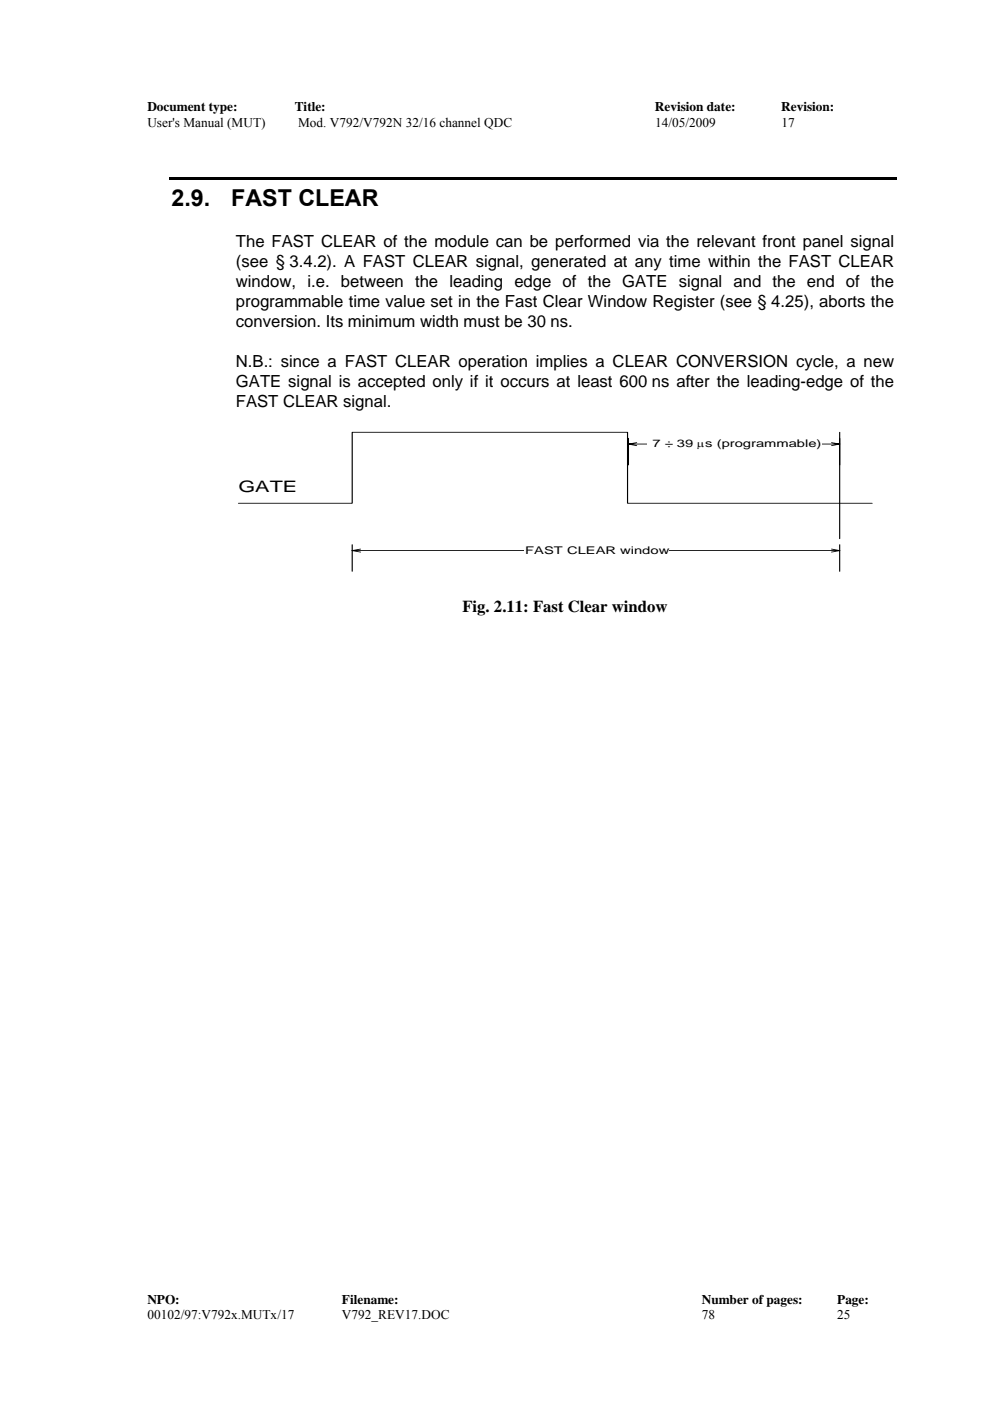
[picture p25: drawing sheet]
<svg xmlns="http://www.w3.org/2000/svg" width="210mm" height="297mm" viewBox="0 0 210 297" stroke-linecap="round" stroke-linejoin="round" font-family="sans-serif">
<defs><g id="words">
<g font-size="4.9">
<text x="36.4" y="43.7">2.9.</text>
<text x="49" y="43.7">FAST CLEAR</text>
</g>
<g font-size="3.5">
<text x="50" y="52.4">The FAST CLEAR of the module can be performed via the relevant front panel signal</text>
<text x="50" y="56.7">(see § 3.4.2). A FAST CLEAR signal, generated at any time within the FAST CLEAR</text>
<text x="50" y="60.9">window, i.e. between the leading edge of the GATE signal and the end of the</text>
<text x="50" y="65.1">programmable time value set in the Fast Clear Window Register (see § 4.25), aborts the</text>
<text x="50" y="69.4">conversion. Its minimum width must be 30 ns.</text>
<text x="50" y="77.8">N.B.: since a FAST CLEAR operation implies a CLEAR CONVERSION cycle, a new</text>
<text x="50" y="82.1">GATE signal is accepted only if it occurs at least 600 ns after the leading-edge of the</text>
<text x="50" y="86.3">FAST CLEAR signal.</text>
<text x="98" y="129.8">Fig. 2.11: Fast Clear window</text>
</g>
<text font-size="3.3" x="50.6" y="104.4">GATE</text>
<g font-size="2.8">
<text x="31.2" y="23.6">Document type:</text>
<text x="62.5" y="23.6">Title:</text>
<text x="138.8" y="23.6">Revision date:</text>
<text x="165.6" y="23.6">Revision:</text>
<text x="31.2" y="26.9">User's Manual (MUT)</text>
<text x="63.2" y="26.9">Mod. V792/V792N 32/16 channel QDC</text>
<text x="138.9" y="26.9">14/05/2009</text>
<text x="165.7" y="26.9">17</text>
<text x="31.2" y="276.4">NPO:</text>
<text x="31.2" y="279.6">00102/97:V792x.MUTx/17</text>
<text x="72.5" y="279.6">V792_REV17.DOC</text>
<text x="72.5" y="276.4">Filename:</text>
<text x="148.8" y="276.4">Number of pages:</text>
<text x="148.8" y="279.6">78</text>
<text x="177.5" y="276.4">Page:</text>
<text x="177.5" y="279.6">25</text>
</g>
<g font-size="2.2">
<text x="138.3" y="94.8">7 ÷ 39 μs (programmable)</text>
<text x="111.4" y="117.4">FAST CLEAR window</text>
</g>
</g></defs>
<path d="M35.8 37.5h154.3v.6h-154.3z" fill="#000"/>
<path d="M50.6 106.7h24.1v-15h58.4v15h51.8M74.7 115.5v5.6M74.7 116.7h103.3M76.4 116.4l-1.7 .3 1.7 .4M176.3 116.4l1.7 .3-1.7 .4M178 115.5v5.6" fill="none" stroke="#000" stroke-width=".21"/>
<path d="M111.1 115.2h30.5v3.1h-30.5z" fill="#fff"/>
<path d="M133.2 92.9v5.7M133.2 94.1h44.8M135 93.9l-1.8 .2 1.8 .4M176.3 93.9l1.7 .2-1.7 .4M178 92.9v5.7" fill="none" stroke="#000" stroke-width=".21"/>
<path d="M137.2 92.6h36.9v3.1h-36.9z" fill="#fff"/>
<path d="M178 91.7v22.5" fill="none" stroke="#000" stroke-width=".21"/>
<use href="#words"/>
</svg>
